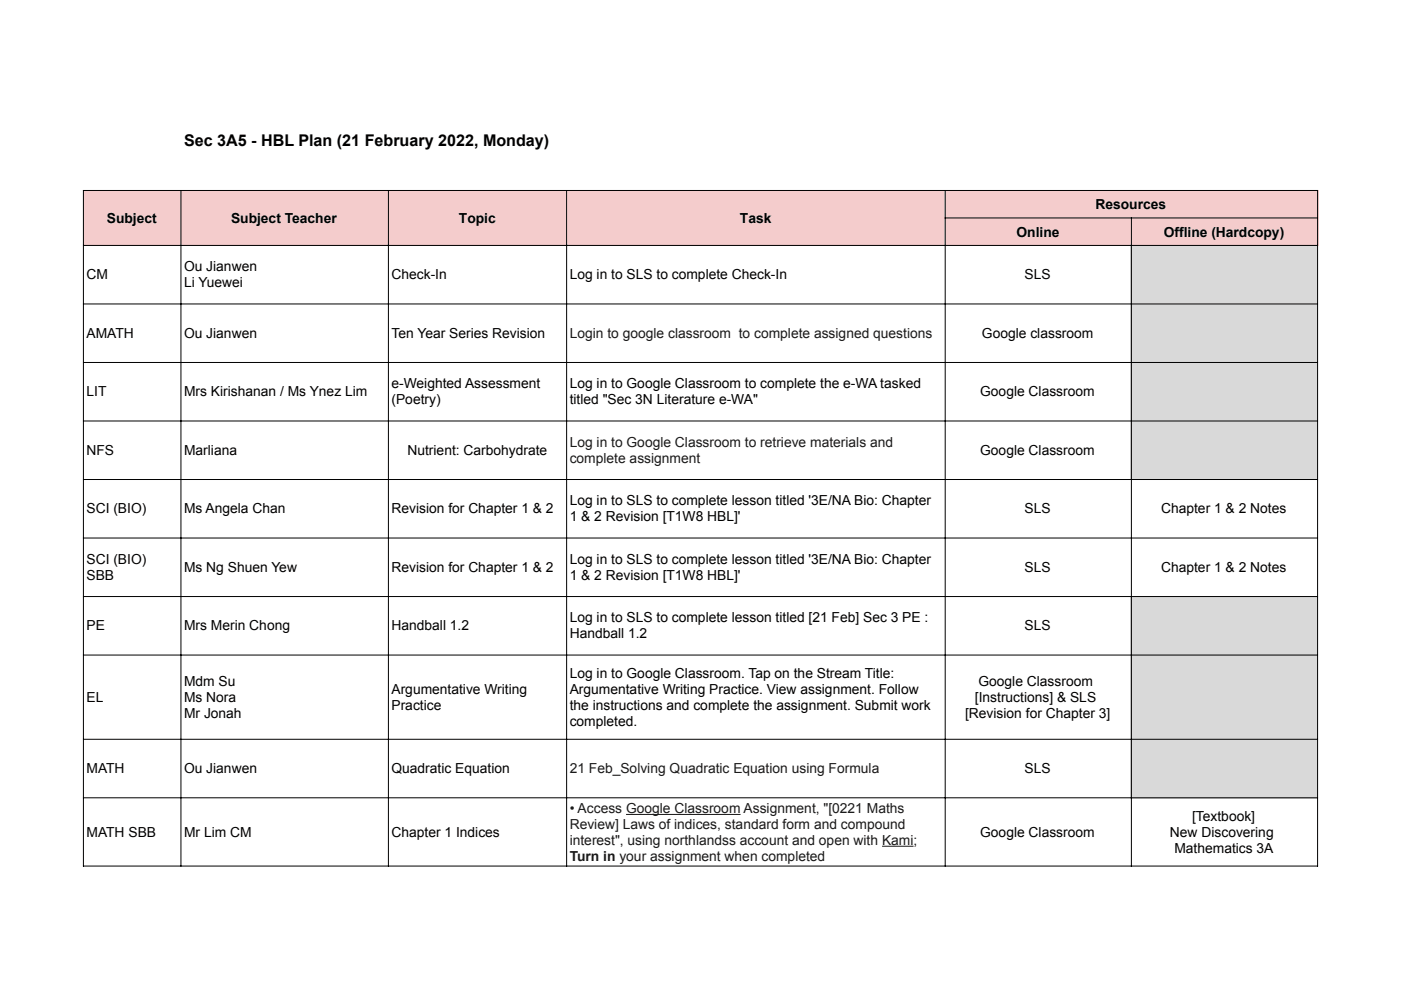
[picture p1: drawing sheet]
<svg xmlns="http://www.w3.org/2000/svg" width="297mm" height="210mm" viewBox="0 0 297 210" stroke-linecap="round" stroke-linejoin="round" font-family="sans-serif">
<defs><g id="words">
<text font-size="3.4" x="39" y="30.9">Sec 3A5 - HBL Plan (21 February 2022, Monday)</text>
<g font-size="2.9">
<text x="22.7" y="47.2">Subject</text>
<text x="49" y="47.2">Subject Teacher</text>
<text x="97.3" y="47.2">Topic</text>
<text x="156.9" y="47.2">Task</text>
<text x="232.3" y="44.4">Resources</text>
<text x="215.5" y="50.2">Online</text>
<text x="246.7" y="50.2">Offline (Hardcopy)</text>
<text x="18.3" y="59.2">CM</text>
<text x="39" y="57.5">Ou Jianwen</text>
<text x="83" y="59.2">Check-In</text>
<text x="120.8" y="59.2">Log in to SLS to complete Check-In</text>
<text x="217.2" y="59.2">SLS</text>
<text x="39" y="60.9">Li Yuewei</text>
<text x="18.3" y="71.6">AMATH</text>
<text x="39" y="71.6">Ou Jianwen</text>
<text x="83" y="71.6">Ten Year Series Revision</text>
<text x="208.2" y="71.6">Google classroom</text>
<text x="83" y="82.3">e-Weighted Assessment</text>
<text x="120.8" y="82.3">Log in to Google Classroom to complete the e-WA tasked</text>
<text x="18.3" y="84">LIT</text>
<text x="39" y="84">Mrs Kirishanan / Ms Ynez Lim</text>
<text x="83" y="85.7">(Poetry)</text>
<text x="120.8" y="85.7">titled &quot;Sec 3N Literature e-WA&quot;</text>
<text x="207.8" y="84">Google Classroom</text>
<text x="18.3" y="96.4">NFS</text>
<text x="39" y="96.4">Marliana</text>
<text x="86.4" y="96.4">Nutrient: Carbohydrate</text>
<text x="207.8" y="96.4">Google Classroom</text>
<text x="120.8" y="107.1">Log in to SLS to complete lesson titled '3E/NA Bio: Chapter</text>
<text x="18.3" y="108.8">SCI (BIO)</text>
<text x="39" y="108.8">Ms Angela Chan</text>
<text x="83" y="108.8">Revision for Chapter 1 &amp; 2</text>
<text x="120.8" y="110.5">1 &amp; 2 Revision [T1W8 HBL]'</text>
<text x="217.2" y="108.8">SLS</text>
<text x="246.2" y="108.8">Chapter 1 &amp; 2 Notes</text>
<text x="18.3" y="119.5">SCI (BIO)</text>
<text x="120.8" y="119.5">Log in to SLS to complete lesson titled '3E/NA Bio: Chapter</text>
<text x="18.3" y="122.9">SBB</text>
<text x="39" y="121.2">Ms Ng Shuen Yew</text>
<text x="83" y="121.2">Revision for Chapter 1 &amp; 2</text>
<text x="120.8" y="122.9">1 &amp; 2 Revision [T1W8 HBL]'</text>
<text x="217.2" y="121.2">SLS</text>
<text x="246.2" y="121.2">Chapter 1 &amp; 2 Notes</text>
<text x="120.8" y="132">Log in to SLS to complete lesson titled [21 Feb] Sec 3 PE :</text>
<text x="18.3" y="133.6">PE</text>
<text x="39" y="133.6">Mrs Merin Chong</text>
<text x="83" y="133.6">Handball 1.2</text>
<text x="120.8" y="135.3">Handball 1.2</text>
<text x="217.2" y="133.6">SLS</text>
<text x="120.8" y="143.8">Log in to Google Classroom. Tap on the Stream Title:</text>
<text x="18.3" y="148.9">EL</text>
<text x="39" y="145.5">Mdm Su</text>
<text x="39" y="148.9">Ms Nora</text>
<text x="83" y="147.2">Argumentative Writing</text>
<text x="120.8" y="147.2">Argumentative Writing Practice. View assignment. Follow</text>
<text x="206.7" y="148.9">[Instructions] &amp; SLS</text>
<text x="207.5" y="145.5">Google Classroom</text>
<text x="39" y="152.2">Mr Jonah</text>
<text x="83" y="150.6">Practice</text>
<text x="120.8" y="150.5">the instructions and complete the assignment. Submit work</text>
<text x="120.8" y="153.9">completed.</text>
<text x="204.6" y="152.2">[Revision for Chapter 3]</text>
<text x="18.3" y="163.9">MATH</text>
<text x="39" y="163.9">Ou Jianwen</text>
<text x="83" y="163.9">Quadratic Equation</text>
<text x="217.2" y="163.9">SLS</text>
<text x="18.3" y="177.4">MATH SBB</text>
<text x="39" y="177.4">Mr Lim CM</text>
<text x="83" y="177.4">Chapter 1 Indices</text>
<text x="207.8" y="177.4">Google Classroom</text>
<text x="248.1" y="177.4">New Discovering</text>
<text x="252.8" y="174.1">[Textbook]</text>
<text x="249" y="180.8">Mathematics 3A</text>
</g>
<g font-size="2.9" fill="#1a1a1a">
<text x="120.8" y="71.6">Login to google classroom to complete assigned questions</text>
<text x="120.8" y="94.7">Log in to Google Classroom to retrieve materials and</text>
<text x="120.8" y="98.1">complete assignment</text>
<text x="120.8" y="163.9">21 Feb_Solving Quadratic Equation using Formula</text>
<text x="120.8" y="172.4">• Access Google Classroom Assignment, &quot;[0221 Maths</text>
<text x="120.8" y="175.7">Review] Laws of indices, standard form and compound</text>
<text x="120.8" y="179.1">interest&quot;, using northlandss account and open with Kami;</text>
<text x="120.8" y="182.5">Turn in your assignment when completed</text>
</g>
</g></defs>
<path d="M17.6 40.3h261.8v11.8h-261.8z" fill="#f4cccc"/>
<g fill="#d9d9d9">
<path d="M239.8 51.9h39.6v49.9h-39.6z"/>
<path d="M239.8 126.4h39.6v42.8h-39.6z"/>
</g>
<g fill="none" stroke="#000" stroke-width=".21">
<path d="M17.6 40.4h261.8M17.6 52h261.8M17.7 40.3v143.4M38.4 40.3v143.4M82.4 40.3v143.4M120.1 40.3v143.4M200.3 46.2h79.1M200.4 40.3v143.4M239.9 46.1v137.6M279.4 40.3v143.4M17.6 64.4h261.8M17.6 76.9h261.8"/>
<path d="M17.6 89.3h261.8M17.6 101.7h261.8M17.6 114.1h261.8M17.6 126.5h261.8M17.6 138.9h261.8M17.6 156.7h261.8M17.6 169.2h261.8M17.6 183.6h261.8"/>
</g>
<path d="M132.7 172.7h24.3M187 179.4h6.7" fill="none" stroke="#1a1a1a" stroke-width=".21"/>
<use href="#words"/>
</svg>
